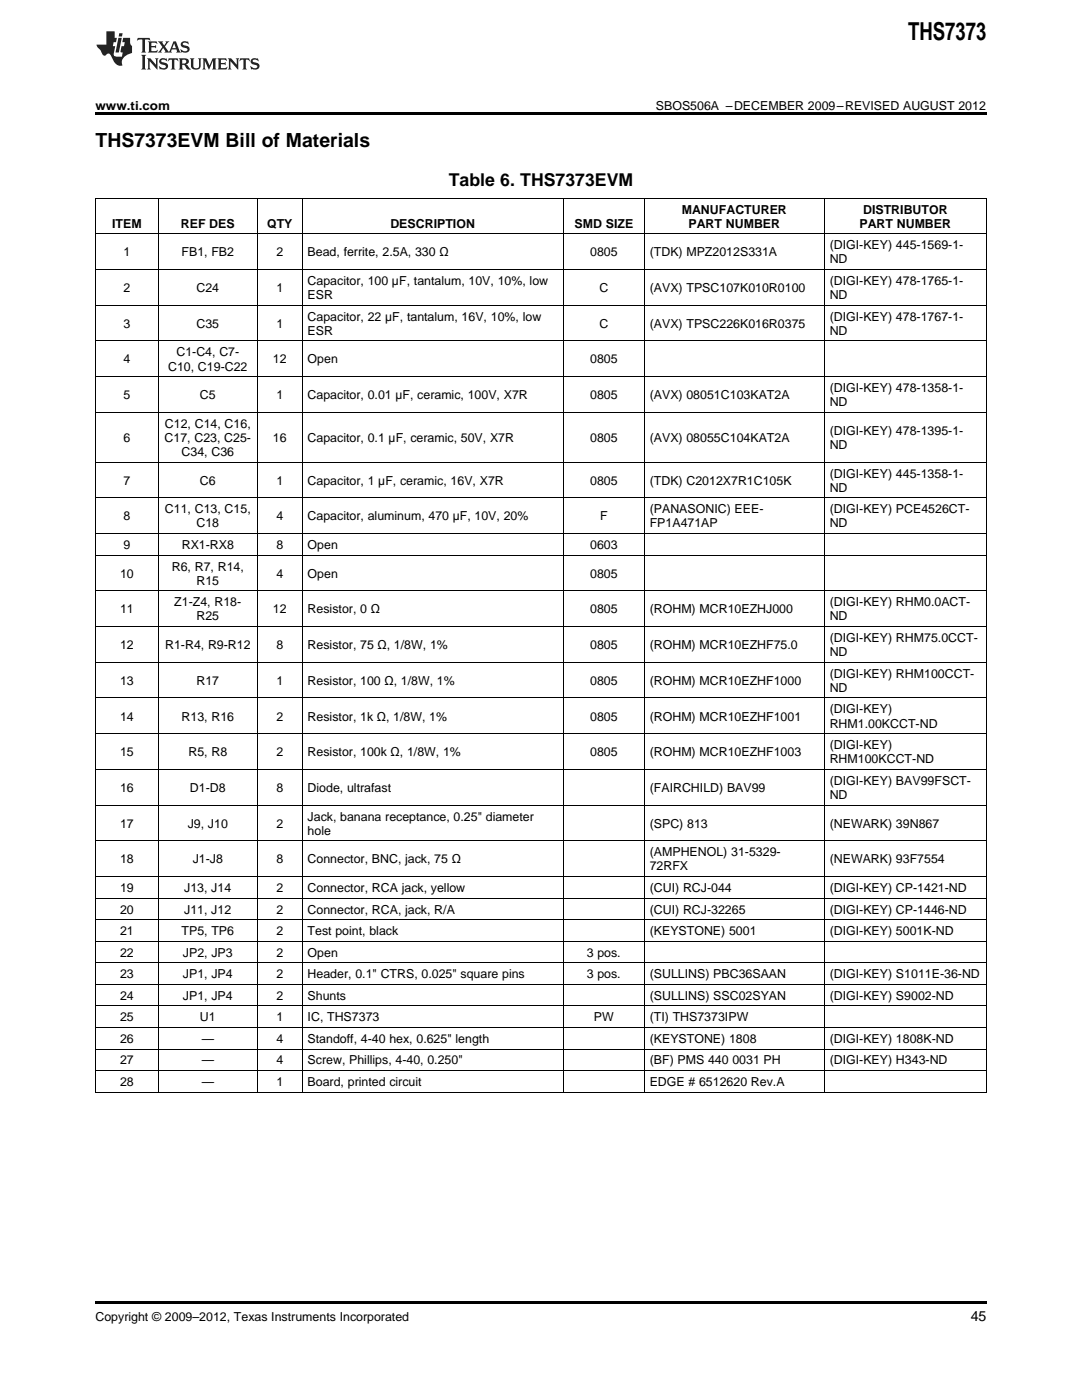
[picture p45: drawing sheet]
<svg xmlns="http://www.w3.org/2000/svg" width="216mm" height="279mm" viewBox="0 0 216 279" stroke-linecap="round" stroke-linejoin="round" font-family="sans-serif">
<defs><g id="words">
<text font-size="4.9" x="181.2" y="7.9">THS7373</text>
<text font-size="3.9" x="19" y="29.3">THS7373EVM Bill of Materials</text>
<text font-size="3.5" x="89.5" y="37">Table 6. THS7373EVM</text>
<text font-size="2.8" x="193.7" y="263.6">45</text>
<g font-size="2.5">
<text x="19" y="21.9">www.ti.com</text>
<text x="130.9" y="21.9">SBOS506A –DECEMBER 2009–REVISED AUGUST 2012</text>
<text x="22.4" y="45.4">ITEM</text>
<text x="36.1" y="45.4">REF DES</text>
<text x="53.3" y="45.4">QTY</text>
<text x="77.9" y="45.4">DESCRIPTION</text>
<text x="114.7" y="45.4">SMD SIZE</text>
<text x="136" y="42.6">MANUFACTURER</text>
<text x="137.4" y="45.4">PART NUMBER</text>
<text x="171.5" y="45.4">PART NUMBER</text>
<text x="172.2" y="42.6">DISTRIBUTOR</text>
<text x="24.6" y="51.2">1</text>
<text x="36.2" y="51.2">FB1, FB2</text>
<text x="55.1" y="51.2">2</text>
<text x="61.4" y="51.2">Bead, ferrite, 2.5A, 330 Ω</text>
<text x="117.8" y="51.2">0805</text>
<text x="129.6" y="51.2">(TDK) MPZ2012S331A</text>
<text x="165.6" y="49.7">(DIGI-KEY) 445-1569-1-</text>
<text x="165.6" y="52.6">ND</text>
<text x="24.6" y="58.3">2</text>
<text x="39.2" y="58.3">C24</text>
<text x="55.1" y="58.3">1</text>
<text x="61.4" y="56.9">Capacitor, 100 µF, tantalum, 10V, 10%, low</text>
<text x="61.4" y="59.7">ESR</text>
<text x="119.6" y="58.3">C</text>
<text x="129.6" y="58.3">(AVX) TPSC107K010R0100</text>
<text x="165.6" y="56.9">(DIGI-KEY) 478-1765-1-</text>
<text x="165.6" y="59.7">ND</text>
<text x="24.6" y="65.4">3</text>
<text x="39.2" y="65.4">C35</text>
<text x="55.1" y="65.4">1</text>
<text x="61.4" y="64">Capacitor, 22 µF, tantalum, 16V, 10%, low</text>
<text x="119.6" y="65.4">C</text>
<text x="129.6" y="65.4">(AVX) TPSC226K016R0375</text>
<text x="165.6" y="64">(DIGI-KEY) 478-1767-1-</text>
<text x="35.2" y="71.1">C1-C4, C7-</text>
<text x="61.4" y="66.8">ESR</text>
<text x="165.6" y="66.8">ND</text>
<text x="24.6" y="72.5">4</text>
<text x="33.5" y="73.9">C10, C19-C22</text>
<text x="54.5" y="72.5">12</text>
<text x="61.4" y="72.5">Open</text>
<text x="117.8" y="72.5">0805</text>
<text x="24.6" y="79.7">5</text>
<text x="39.9" y="79.7">C5</text>
<text x="55.1" y="79.7">1</text>
<text x="61.4" y="79.7">Capacitor, 0.01 µF, ceramic, 100V, X7R</text>
<text x="117.8" y="79.7">0805</text>
<text x="129.6" y="79.7">(AVX) 08051C103KAT2A</text>
<text x="165.6" y="78.2">(DIGI-KEY) 478-1358-1-</text>
<text x="165.6" y="81.1">ND</text>
<text x="24.6" y="88.2">6</text>
<text x="32.8" y="88.2">C17, C23, C25-</text>
<text x="32.9" y="85.4">C12, C14, C16,</text>
<text x="54.5" y="88.2">16</text>
<text x="61.4" y="88.2">Capacitor, 0.1 µF, ceramic, 50V, X7R</text>
<text x="117.8" y="88.2">0805</text>
<text x="129.6" y="88.2">(AVX) 08055C104KAT2A</text>
<text x="165.6" y="86.8">(DIGI-KEY) 478-1395-1-</text>
<text x="165.6" y="89.6">ND</text>
<text x="36.2" y="91">C34, C36</text>
<text x="165.6" y="95.3">(DIGI-KEY) 445-1358-1-</text>
<text x="24.6" y="96.7">7</text>
<text x="39.9" y="96.7">C6</text>
<text x="55.1" y="96.7">1</text>
<text x="61.4" y="96.7">Capacitor, 1 µF, ceramic, 16V, X7R</text>
<text x="117.8" y="96.7">0805</text>
<text x="129.6" y="96.7">(TDK) C2012X7R1C105K</text>
<text x="165.6" y="98.1">ND</text>
<text x="24.6" y="103.9">8</text>
<text x="32.9" y="102.4">C11, C13, C15,</text>
<text x="39.2" y="105.3">C18</text>
<text x="55.1" y="103.9">4</text>
<text x="61.4" y="103.9">Capacitor, aluminum, 470 µF, 10V, 20%</text>
<text x="119.7" y="103.9">F</text>
<text x="129.6" y="102.4">(PANASONIC) EEE-</text>
<text x="129.6" y="105.3">FP1A471AP</text>
<text x="165.6" y="102.4">(DIGI-KEY) PCE4526CT-</text>
<text x="165.6" y="105.3">ND</text>
<text x="24.6" y="109.6">9</text>
<text x="34.3" y="113.9">R6, R7, R14,</text>
<text x="36.3" y="109.6">RX1-RX8</text>
<text x="55.1" y="109.6">8</text>
<text x="61.4" y="109.6">Open</text>
<text x="117.8" y="109.6">0603</text>
<text x="24" y="115.3">10</text>
<text x="39.2" y="116.7">R15</text>
<text x="55.1" y="115.3">4</text>
<text x="61.4" y="115.3">Open</text>
<text x="117.8" y="115.3">0805</text>
<text x="24" y="122.4">11</text>
<text x="34.8" y="121">Z1-Z4, R18-</text>
<text x="39.2" y="123.8">R25</text>
<text x="54.5" y="122.4">12</text>
<text x="61.4" y="122.4">Resistor, 0 Ω</text>
<text x="117.8" y="122.4">0805</text>
<text x="129.6" y="122.4">(ROHM) MCR10EZHJ000</text>
<text x="165.6" y="121">(DIGI-KEY) RHM0.0ACT-</text>
<text x="165.6" y="123.8">ND</text>
<text x="24" y="129.5">12</text>
<text x="32.9" y="129.5">R1-R4, R9-R12</text>
<text x="55.1" y="129.5">8</text>
<text x="61.4" y="129.5">Resistor, 75 Ω, 1/8W, 1%</text>
<text x="117.8" y="129.5">0805</text>
<text x="129.6" y="129.5">(ROHM) MCR10EZHF75.0</text>
<text x="165.6" y="128.1">(DIGI-KEY) RHM75.0CCT-</text>
<text x="165.6" y="131">ND</text>
<text x="24" y="136.7">13</text>
<text x="39.2" y="136.7">R17</text>
<text x="55.1" y="136.7">1</text>
<text x="61.4" y="136.7">Resistor, 100 Ω, 1/8W, 1%</text>
<text x="117.8" y="136.7">0805</text>
<text x="129.6" y="136.7">(ROHM) MCR10EZHF1000</text>
<text x="165.6" y="135.3">(DIGI-KEY) RHM100CCT-</text>
<text x="24" y="143.8">14</text>
<text x="36.2" y="143.8">R13, R16</text>
<text x="55.1" y="143.8">2</text>
<text x="61.4" y="143.8">Resistor, 1k Ω, 1/8W, 1%</text>
<text x="117.8" y="143.8">0805</text>
<text x="129.6" y="143.8">(ROHM) MCR10EZHF1001</text>
<text x="165.6" y="138.1">ND</text>
<text x="165.6" y="142.4">(DIGI-KEY)</text>
<text x="165.6" y="145.2">RHM1.00KCCT-ND</text>
<text x="165.6" y="149.5">(DIGI-KEY)</text>
<text x="24" y="150.9">15</text>
<text x="37.6" y="150.9">R5, R8</text>
<text x="55.1" y="150.9">2</text>
<text x="61.4" y="150.9">Resistor, 100k Ω, 1/8W, 1%</text>
<text x="117.8" y="150.9">0805</text>
<text x="129.6" y="150.9">(ROHM) MCR10EZHF1003</text>
<text x="165.6" y="152.3">RHM100KCCT-ND</text>
<text x="24" y="158">16</text>
<text x="37.9" y="158">D1-D8</text>
<text x="55.1" y="158">8</text>
<text x="61.4" y="158">Diode, ultrafast</text>
<text x="129.6" y="158">(FAIRCHILD) BAV99</text>
<text x="165.6" y="156.6">(DIGI-KEY) BAV99FSCT-</text>
<text x="165.6" y="159.5">ND</text>
<text x="24" y="165.2">17</text>
<text x="37.5" y="165.2">J9, J10</text>
<text x="55.1" y="165.2">2</text>
<text x="61.4" y="163.8">Jack, banana receptance, 0.25&quot; diameter</text>
<text x="61.4" y="166.6">hole</text>
<text x="129.6" y="165.2">(SPC) 813</text>
<text x="165.6" y="165.2">(NEWARK) 39N867</text>
<text x="24" y="172.3">18</text>
<text x="38.5" y="172.3">J1-J8</text>
<text x="55.1" y="172.3">8</text>
<text x="61.4" y="172.3">Connector, BNC, jack, 75 Ω</text>
<text x="129.6" y="170.9">(AMPHENOL) 31-5329-</text>
<text x="129.6" y="173.7">72RFX</text>
<text x="165.6" y="172.3">(NEWARK) 93F7554</text>
<text x="24" y="178">19</text>
<text x="36.8" y="178">J13, J14</text>
<text x="55.1" y="178">2</text>
<text x="61.4" y="178">Connector, RCA jack, yellow</text>
<text x="129.6" y="178">(CUI) RCJ-044</text>
<text x="165.6" y="178">(DIGI-KEY) CP-1421-ND</text>
<text x="24" y="182.3">20</text>
<text x="36.8" y="182.3">J11, J12</text>
<text x="55.1" y="182.3">2</text>
<text x="61.4" y="182.3">Connector, RCA, jack, R/A</text>
<text x="129.6" y="182.3">(CUI) RCJ-32265</text>
<text x="165.6" y="182.3">(DIGI-KEY) CP-1446-ND</text>
<text x="24" y="186.6">21</text>
<text x="24" y="190.9">22</text>
<text x="36.2" y="186.6">TP5, TP6</text>
<text x="36.5" y="190.9">JP2, JP3</text>
<text x="55.1" y="186.6">2</text>
<text x="55.1" y="190.9">2</text>
<text x="61.4" y="186.6">Test point, black</text>
<text x="61.4" y="190.9">Open</text>
<text x="117.1" y="190.9">3 pos.</text>
<text x="129.6" y="186.6">(KEYSTONE) 5001</text>
<text x="165.6" y="186.6">(DIGI-KEY) 5001K-ND</text>
<text x="24" y="195.2">23</text>
<text x="36.5" y="195.2">JP1, JP4</text>
<text x="55.1" y="195.2">2</text>
<text x="61.4" y="195.2">Header, 0.1&quot; CTRS, 0.025&quot; square pins</text>
<text x="117.1" y="195.2">3 pos.</text>
<text x="129.6" y="195.2">(SULLINS) PBC36SAAN</text>
<text x="165.6" y="195.2">(DIGI-KEY) S1011E-36-ND</text>
<text x="24" y="199.5">24</text>
<text x="24" y="203.8">25</text>
<text x="36.5" y="199.5">JP1, JP4</text>
<text x="39.9" y="203.8">U1</text>
<text x="55.1" y="199.5">2</text>
<text x="55.1" y="203.8">1</text>
<text x="61.4" y="199.5">Shunts</text>
<text x="61.4" y="203.8">IC, THS7373</text>
<text x="118.5" y="203.8">PW</text>
<text x="129.6" y="199.5">(SULLINS) SSC02SYAN</text>
<text x="129.6" y="203.8">(TI) THS7373IPW</text>
<text x="165.6" y="199.5">(DIGI-KEY) S9002-ND</text>
<text x="24" y="208.1">26</text>
<text x="40.3" y="208.1">—</text>
<text x="55.1" y="208.1">4</text>
<text x="61.4" y="208.1">Standoff, 4-40 hex, 0.625&quot; length</text>
<text x="129.6" y="208.1">(KEYSTONE) 1808</text>
<text x="165.6" y="208.1">(DIGI-KEY) 1808K-ND</text>
<text x="24" y="212.4">27</text>
<text x="40.3" y="212.4">—</text>
<text x="55.1" y="212.4">4</text>
<text x="61.4" y="212.4">Screw, Phillips, 4-40, 0.250&quot;</text>
<text x="129.6" y="212.4">(BF) PMS 440</text>
<text x="146.1" y="212.4">0031 PH</text>
<text x="165.6" y="212.4">(DIGI-KEY) H343-ND</text>
<text x="24" y="216.7">28</text>
<text x="40.3" y="216.7">—</text>
<text x="55.1" y="216.7">1</text>
<text x="61.4" y="216.7">Board, printed circuit</text>
<text x="129.6" y="216.7">EDGE # 6512620 Rev.A</text>
<text x="19" y="263.6">Copyright © 2009–2012, Texas Instruments Incorporated</text>
</g>
</g></defs>
<g fill="#231f20">
<path d="M27.5 7.6l-.1 .5 .4-.2h.6v.1v2.1l-.2 .4h1l-.3-.4v-2.1l.1-.1h.5l.5 .2-.2-.5zM29.5 8.3l.2 .3v1.5l-.2 .4h1.8l.2-.6a1.04 1.04 0 0 1-1.3 .2v-.7h.6l.3 .2v-.6l-.3 .2h-.6v-.6l.8-.1 .4 .3-.2-.5zM31.5 8.3l.9 1.1-.9 1.1h.8l-.2-.2 .5-.7 .4 .7-.2 .2h1.5l-.1-.2 .1-.4h.9l.1 .4-.2 .2h1l-.3-.3-.7-1.9h-.5l-.9 2-.8-1 .9-1h-.8l.1 .3-.3 .5-.4-.6 .2-.2zM34.7 8.6l.4 1h-.7zM36.3 8.4a.63 .63 0 0 0-.2 .7 .63 .63 0 0 0 .6 .4l.6 .2 .1 .2a.75 .75 0 0 1-.7 .4 .75 .75 0 0 1-.6-.5l.1 .7 .1-.1a1.11 1.11 0 0 0 1.5-.6 1.13 1.13 0 0 0-1.2-.8l-.1-.4a1.04 1.04 0 0 1 1.2 .2l-.2-.5-.1 .1-.5-.2zM28.2 10.9l.2 .4v2.2l-.2 .4h1l-.3-.4v-2.2l.3-.4zM29.3 11.6l.3 .4v1.5l-.3 .4h.8l-.2-.4v-1.3l1.5 1.7v-1.9l.2-.4h-.7l.2 .4v.9l-1.1-1.3zM32 11.8a.62 .62 0 0 0-.2 .7 .62 .62 0 0 0 .6 .4l.6 .1 .1 .3a.76 .76 0 0 1-.7 .3 .76 .76 0 0 1-.6-.4l.1 .7 .1-.1a1.11 1.11 0 0 0 1.5-.6 1.13 1.13 0 0 0-1.2-.8l-.1-.4a1.04 1.04 0 0 1 1.2 .2l-.2-.6-.1 .1-.5-.1zM33.7 11.6l-.2 .6a.61 .61 0 0 1 .8-.3v1.6l-.2 .4h.9l-.2-.4v-1.6a.63 .63 0 0 1 .8 .3l-.2-.6zM35.6 11.6l.3 .4v1.5l-.3 .4h1l-.2-.2v-.8l.5 .2a.76 .76 0 0 0 1.2 .7l-1-1a.58 .58 0 0 0 .6-.5 .58 .58 0 0 0-.5-.6zM36.4 11.9h.1a.45 .45 0 0 1 .5 .1 .45 .45 0 0 1 .1 .5l-.7 .2zM37.9 11.6l.2 .2a2.17 2.17 0 0 0 .3 1.9 .99 .99 0 0 0 1.6-.6v-1.1l.2-.4h-.7l.2 .2a1.92 1.92 0 0 1-.2 1.8 .6 .6 0 0 1-.9-.5v-1.1l.2-.4zM40.4 11.6l.2 .4v1.5l-.2 .4h.7l-.2-.4v-1.4l.8 1.8 .8-1.8v1.4l-.2 .4h.9l-.2-.4v-1.5l.2-.4h-.8l-.6 1.5-.6-1.5zM43.4 11.6l.2 .4v1.5l-.2 .4h1.8l.2-.6a1.04 1.04 0 0 1-1.3 .1v-.6h.5l.4 .2v-.6l-.4 .2h-.5v-.7h.8l.3 .3-.1-.6zM45.5 11.6l.2 .4v1.5l-.2 .4h.7l-.2-.4v-1.3l1.5 1.7v-1.9l.2-.4h-.7l.2 .4v.9l-1.1-1.3zM47.9 11.6l-.1 .6a.61 .61 0 0 1 .8-.3v1.6l-.3 .4h1l-.3-.4 .1-1.6a.63 .63 0 0 1 .7 .3l-.1-.6zM50.2 11.8a.62 .62 0 0 0-.2 .7 .62 .62 0 0 0 .6 .4l.6 .1 .2 .3a.76 .76 0 0 1-.8 .3 .76 .76 0 0 1-.6-.4l.1 .7 .2-.1a1.11 1.11 0 0 0 1.5-.6 1.13 1.13 0 0 0-1.3-.8l-.1-.4a1.04 1.04 0 0 1 1.2 .2l-.1-.6-.2 .1-.5-.1z"/>
<path d="M21.2 6.3v2.6h-1.9l.1 .4 .7 .9a.91 .91 0 0 0 1 .8 .56 .56 0 0 1 .5-.3 .56 .56 0 0 1 .5 .3l.4 .8a1.53 1.53 0 0 0 1.9 1.2 1.54 1.54 0 0 1 1-2.1l.9-.3v-1.4a1.52 1.52 0 0 1-.3-1.6h-1.4l-.2 .8h.5l-.2 .8h-.4l-.2 1v.2l.4 .1-.2 .8a1.93 1.93 0 0 1-1.6-.3l.3-1.8h-.5l.2-.8h.4l.2-.8h-.4v-1.3zM23.6 7.6l-.6 2.9h.7l.6-2.9zM23.8 6.6l-.1 .7h.6l.2-.7z"/>
</g>
<path d="M19 22.5h177.8v.5h-177.8zM19 259.7h177.8v.5h-177.8z" fill="#000"/>
<g fill="none" stroke="#000" stroke-width=".2">
<path d="M19 39.5h177.8M19.1 39.6v178.4M31.6 39.6v178.4M51.3 39.6v178.4M60.3 39.6v178.4M112.4 39.6v178.4M128.5 39.6v178.4M164.4 39.6v178.4M196.8 39.6v178.4M19 53.8h177.8M19 46.7h177.8M19 75.2h177.8"/>
<path d="M19 68h177.8M19 60.9h177.8M19 99.4h177.8M19 92.2h177.8M19 82.3h177.8M19 117.9h177.8M19 110.8h177.8M19 106.5h177.8M19 139.3h177.8M19 132.2h177.8M19 125h177.8M19 153.5h177.8"/>
<path d="M19 146.4h177.8M19 179.2h177.8M19 174.9h177.8M19 167.8h177.8M19 160.7h177.8M19 196.4h177.8M19 192.1h177.8M19 187.8h177.8M19 183.5h177.8M19 218h177.8M19 213.7h177.8M19 209.4h177.8"/>
<path d="M19 205.1h177.8M19 200.7h177.8"/>
</g>
<use href="#words"/>
</svg>
